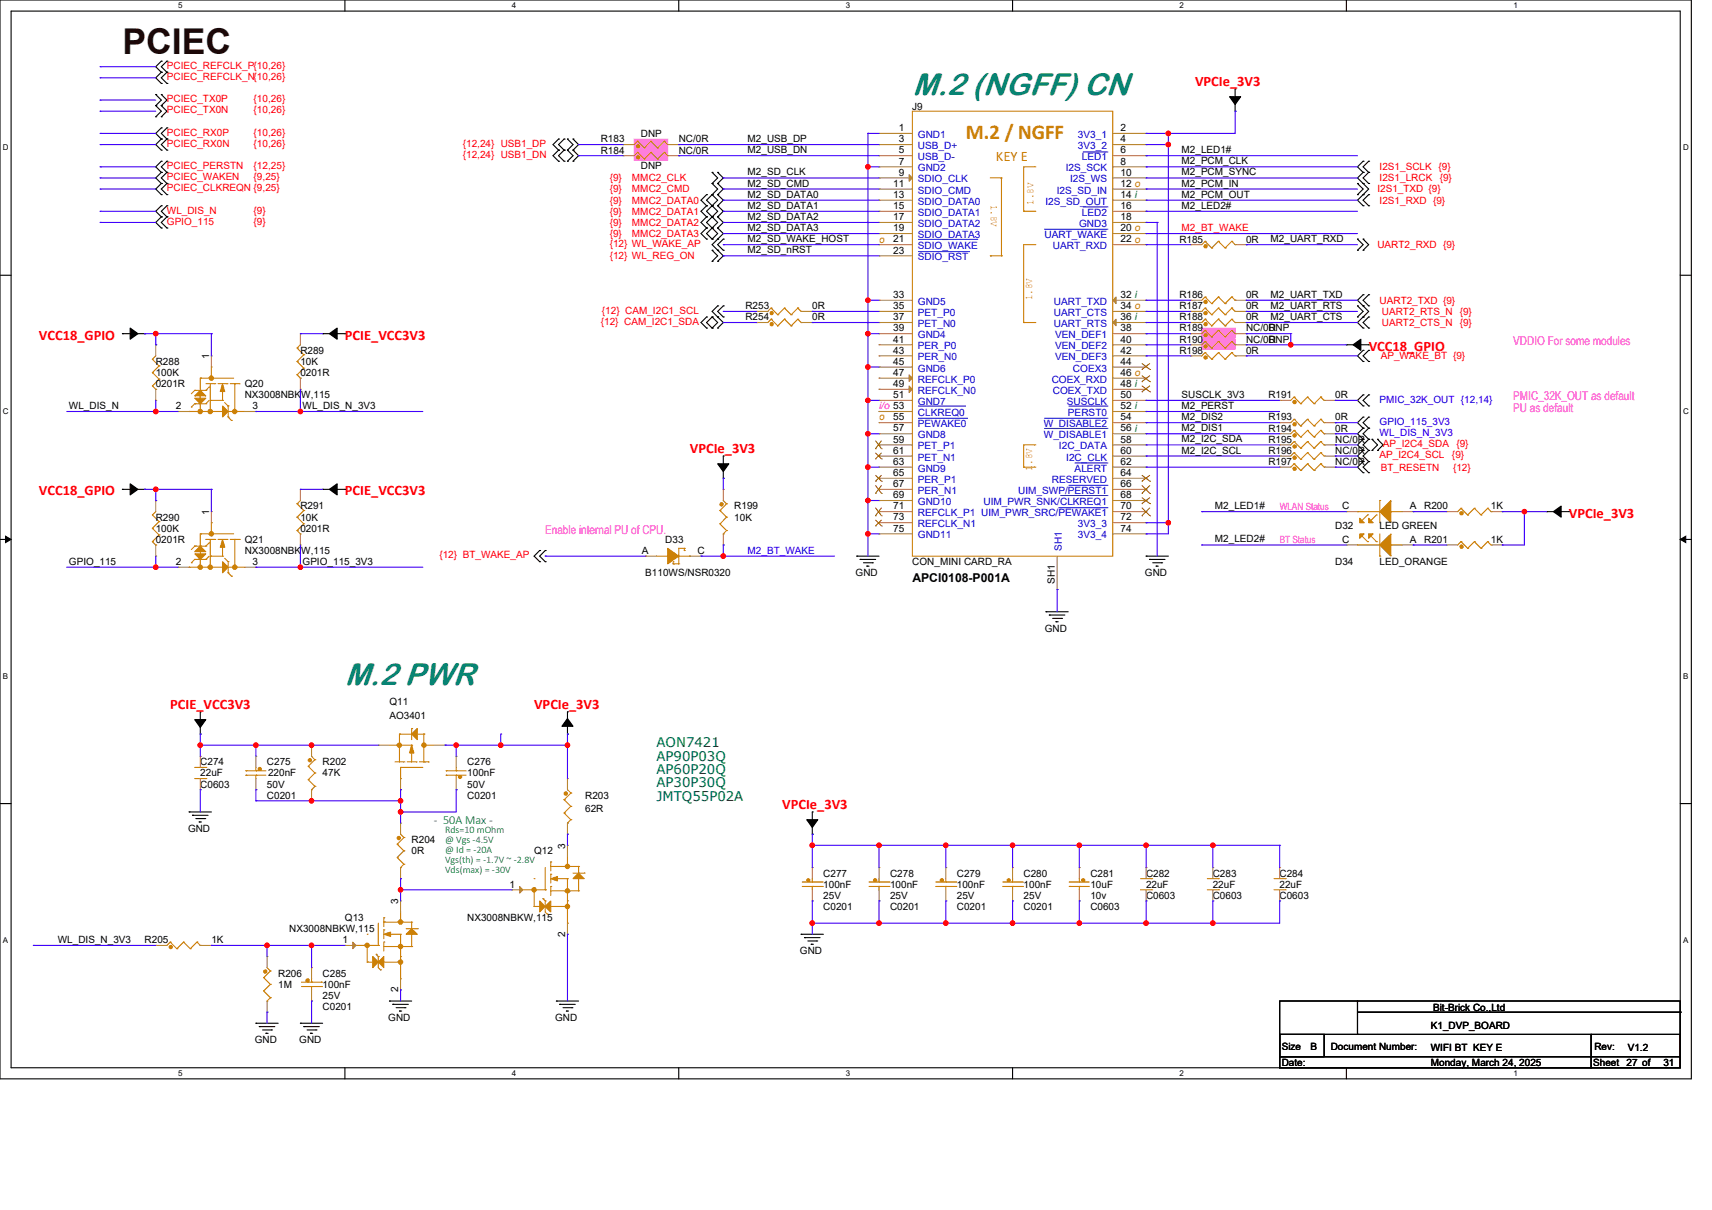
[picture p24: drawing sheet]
<svg xmlns="http://www.w3.org/2000/svg" width="297mm" height="210mm" viewBox="0 0 297 210" stroke-linecap="round" stroke-linejoin="round" font-family="sans-serif">
<defs><g id="words">
<text font-size="6.2" fill="#400000" x="21.2" y="9.4">PCIEC</text>
<g font-size="5.5" fill="#008080">
<text x="158.3" y="16.5">M.2 (NGFF) CN</text>
<text x="59.8" y="118.8">M.2 PWR</text>
</g>
<text font-size="3.7" fill="#cc8006" x="167.6" y="24.1">M.2 / NGFF</text>
<g font-size="2.5" fill="#f00">
<text x="207.3" y="14.9">VPCIe_3V3</text>
<text x="6.8" y="58.9">VCC18_GPIO</text>
<text x="59.8" y="58.9">PCIE_VCC3V3</text>
<text x="237.4" y="60.9">VCC18_GPIO</text>
<text x="119.7" y="78.6">VPCIe_3V3</text>
<text x="6.8" y="86">VCC18_GPIO</text>
<text x="59.8" y="86">PCIE_VCC3V3</text>
<text x="272.2" y="89.8">VPCIe_3V3</text>
<text x="29.5" y="123">PCIE_VCC3V3</text>
<text x="92.7" y="123">VPCIe_3V3</text>
<text x="135.7" y="140.4">VPCIe_3V3</text>
</g>
<text font-size="2.5" fill="#cc8006" x="172.8" y="27.9">KEY E</text>
<g font-size="2.3" fill="#008000">
<text x="113.9" y="129.7">AON7421</text>
<text x="113.9" y="132">AP90P03Q</text>
<text x="113.9" y="134.3">AP60P20Q</text>
<text x="113.9" y="136.6">AP30P30Q</text>
<text x="113.9" y="138.9">JMTQ55P02A</text>
</g>
<g font-size="2.1" fill="#f0f">
<text x="262.5" y="59.8">VDDIO For some modules</text>
<text x="262.5" y="71.4">PU as default</text>
<text x="262.5" y="69.5">PMIC_32K_OUT as default</text>
<text x="94.6" y="92.7">Enable internal PU of CPU.</text>
</g>
<text font-size="2.1" x="158.3" y="101">APCI0108-P001A</text>
<text font-size="2.1" fill="#008000" x="75.3" y="142.9">- 50A Max -</text>
<g font-size="1.7" fill="#f00">
<text x="29" y="12">PCIEC_REFCLK_P{10,26}</text>
<text x="29" y="13.9">PCIEC_REFCLK_N{10,26}</text>
<text x="29" y="17.8">PCIEC_TX0P</text>
<text x="44" y="17.8">{10,26}</text>
<text x="29" y="19.7">PCIEC_TX0N</text>
<text x="29" y="23.6">PCIEC_RX0P</text>
<text x="44" y="19.7">{10,26}</text>
<text x="44" y="23.6">{10,26}</text>
<text x="29" y="29.3">PCIEC_PERSTN</text>
<text x="29" y="25.5">PCIEC_RX0N</text>
<text x="44" y="29.3">{12,25}</text>
<text x="44" y="25.5">{10,26}</text>
<text x="80.3" y="25.5">{12,24} USB1_DP</text>
<text x="80.3" y="27.4">{12,24} USB1_DN</text>
<text x="239.3" y="29.5">I2S1_SCLK {9}</text>
<text x="29" y="31.3">PCIEC_WAKEN</text>
<text x="29" y="33.2">PCIEC_CLKREQN {9,25}</text>
<text x="44" y="31.3">{9,25}</text>
<text x="105.8" y="33.4">{9}</text>
<text x="105.8" y="31.5">{9}</text>
<text x="105.8" y="35.3">{9}</text>
<text x="109.6" y="33.4">MMC2_CMD</text>
<text x="109.6" y="31.5">MMC2_CLK</text>
<text x="109.6" y="35.3">MMC2_DATA0</text>
<text x="239" y="33.4">I2S1_TXD {9}</text>
<text x="239.3" y="31.5">I2S1_LRCK</text>
<text x="239.3" y="35.3">I2S1_RXD {9}</text>
<text x="249.8" y="31.5">{9}</text>
<text x="29" y="37.1">WL_DIS_N</text>
<text x="29" y="39">GPIO_115</text>
<text x="44" y="37.1">{9}</text>
<text x="44" y="39">{9}</text>
<text x="105.8" y="39.2">{9}</text>
<text x="105.8" y="41.1">{9}</text>
<text x="105.8" y="37.3">{9}</text>
<text x="109.6" y="39.2">MMC2_DATA2</text>
<text x="109.6" y="41.1">MMC2_DATA3</text>
<text x="109.6" y="37.3">MMC2_DATA1</text>
<text x="205" y="40.1">M2_BT_WAKE</text>
<text x="105.8" y="42.9">{12} WL_WAKE_AP</text>
<text x="105.8" y="45">{12} WL_REG_ON</text>
<text x="239" y="43.1">UART2_RXD {9}</text>
<text x="239.3" y="52.7">UART2_TXD {9}</text>
<text x="104.2" y="56.4">{12} CAM_I2C1_SDA</text>
<text x="104.4" y="54.4">{12} CAM_I2C1_SCL</text>
<text x="239.7" y="54.6">UART2_RTS_N {9}</text>
<text x="239.7" y="56.6">UART2_CTS_N {9}</text>
<text x="239.5" y="62.4">AP_WAKE_BT {9}</text>
<text x="239.9" y="77.6">AP_I2C4_SDA</text>
<text x="252.7" y="77.6">{9}</text>
<text x="239.3" y="79.5">AP_I2C4_SCL</text>
<text x="239.5" y="81.7">BT_RESETN</text>
<text x="251.9" y="79.5">{9}</text>
<text x="252.1" y="81.7">{12}</text>
<text x="76.2" y="96.9">{12} BT_WAKE_AP</text>
</g>
<g font-size="1.7">
<text x="111.2" y="23.7">DNP</text>
<text x="155.9" y="22.8">1</text>
<text x="158.3" y="19.1">J9</text>
<text x="194.4" y="22.8">2</text>
<text x="104.2" y="26.6">R184</text>
<text x="104.2" y="24.7">R183</text>
<text x="111.2" y="29.3">DNP</text>
<text x="117.7" y="26.6">NC/0R</text>
<text x="117.7" y="24.7">NC/0R</text>
<text x="129.7" y="24.7">M2_USB_DP</text>
<text x="129.7" y="26.6">M2_USB_DN</text>
<text x="155.9" y="24.7">3</text>
<text x="155.9" y="26.6">5</text>
<text x="155.9" y="28.6">7</text>
<text x="194.4" y="28.6">8</text>
<text x="194.4" y="26.6">6</text>
<text x="194.4" y="24.7">4</text>
<text x="205" y="26.6">M2_LED1#</text>
<text x="205" y="28.5">M2_PCM_CLK</text>
<text x="129.7" y="30.4">M2_SD_CLK</text>
<text x="129.7" y="32.4">M2_SD_CMD</text>
<text x="129.7" y="34.3">M2_SD_DATA0</text>
<text x="155" y="34.4">13</text>
<text x="155" y="32.4">11</text>
<text x="155.9" y="30.5">9</text>
<text x="194.4" y="32.4">12 o</text>
<text x="194.4" y="30.5">10</text>
<text x="194.4" y="34.4">14 i</text>
<text x="205" y="30.4">M2_PCM_SYNC</text>
<text x="205" y="32.4">M2_PCM_IN</text>
<text x="205" y="34.3">M2_PCM_OUT</text>
<text x="129.7" y="36.2">M2_SD_DATA1</text>
<text x="129.7" y="38.2">M2_SD_DATA2</text>
<text x="129.7" y="40.1">M2_SD_DATA3</text>
<text x="155" y="38.2">17</text>
<text x="155" y="36.3">15</text>
<text x="155" y="40.1">19</text>
<text x="194.4" y="40.1">20 o</text>
<text x="194.4" y="36.3">16</text>
<text x="194.4" y="38.2">18</text>
<text x="205" y="36.2">M2_LED2#</text>
<text x="129.7" y="42">M2_SD_WAKE_HOST</text>
<text x="129.7" y="44">M2_SD_nRST</text>
<text x="155" y="42.1">21</text>
<text x="155" y="44">23</text>
<text x="194.4" y="42.1">22 o</text>
<text x="204.6" y="42.1">R185</text>
<text x="216.2" y="42.1">0R</text>
<text x="220.4" y="42">M2_UART_RXD</text>
<text x="129.3" y="53.7">R253</text>
<text x="140.9" y="53.7">0R</text>
<text x="155" y="53.7">35</text>
<text x="155" y="51.7">33</text>
<text x="194.4" y="53.7">34 o</text>
<text x="194.4" y="51.7">32 i</text>
<text x="204.6" y="53.7">R187</text>
<text x="204.6" y="51.7">R186</text>
<text x="216.2" y="53.7">0R</text>
<text x="216.2" y="51.7">0R</text>
<text x="220.4" y="51.7">M2_UART_TXD</text>
<text x="220.4" y="53.6">M2_UART_RTS</text>
<text x="129.3" y="55.6">R254</text>
<text x="140.9" y="55.6">0R</text>
<text x="155" y="55.6">37</text>
<text x="155" y="59.4">41</text>
<text x="155" y="57.5">39</text>
<text x="194.4" y="55.6">36 i</text>
<text x="194.4" y="57.5">38</text>
<text x="194.4" y="59.4">40</text>
<text x="204.6" y="55.6">R188</text>
<text x="204.6" y="59.5">R190</text>
<text x="204.6" y="57.5">R189</text>
<text x="216.2" y="55.6">0R</text>
<text x="216.2" y="59.5">NC/0R</text>
<text x="216.2" y="57.5">NC/0R</text>
<text x="220" y="59.5">DNP</text>
<text x="220" y="57.5">DNP</text>
<text x="220.4" y="55.5">M2_UART_CTS</text>
<text x="27" y="63.3">R288</text>
<text x="27" y="65.3">100K</text>
<text x="36.3" y="62.4" transform="rotate(-90 36.3 62.4)">1</text>
<text x="52.1" y="61.4">R289</text>
<text x="52.1" y="63.3">10K</text>
<text x="52.1" y="65.3">0201R</text>
<text x="155" y="65.2">47</text>
<text x="155" y="61.4">43</text>
<text x="155" y="63.3">45</text>
<text x="194.4" y="61.4">42</text>
<text x="194.4" y="65.2">46 o</text>
<text x="194.4" y="63.3">44</text>
<text x="204.6" y="61.4">R198</text>
<text x="216.2" y="61.4">0R</text>
<text x="12" y="71">WL_DIS_N</text>
<text x="27" y="67.2">0201R</text>
<text x="30.5" y="71">2</text>
<text x="42.5" y="67.2">Q20</text>
<text x="42.5" y="69.1">NX3008NBKW,115</text>
<text x="43.8" y="71">3</text>
<text x="52.5" y="71">WL_DIS_N_3V3</text>
<text x="155" y="67.2">49</text>
<text x="155" y="69.1">51</text>
<text x="194.4" y="71">52 i</text>
<text x="194.4" y="67.2">48 i</text>
<text x="194.4" y="69.1">50</text>
<text x="205" y="69.1">SUSCLK_3V3</text>
<text x="205" y="71">M2_PERST</text>
<text x="220" y="69.1">R191</text>
<text x="231.6" y="69.1">0R</text>
<text x="155" y="73">55</text>
<text x="155" y="76.8">59</text>
<text x="155" y="74.9">57</text>
<text x="194.4" y="76.8">58</text>
<text x="194.4" y="73">54</text>
<text x="194.4" y="74.9">56 i</text>
<text x="205" y="72.9">M2_DIS2</text>
<text x="205" y="74.8">M2_DIS1</text>
<text x="205" y="76.8">M2_I2C_SDA</text>
<text x="220" y="73">R193</text>
<text x="220" y="76.8">R195</text>
<text x="220" y="74.9">R194</text>
<text x="231.6" y="73">0R</text>
<text x="231.6" y="76.8">NC/0R</text>
<text x="231.6" y="74.9">0R</text>
<text x="155" y="78.8">61</text>
<text x="155" y="82.6">65</text>
<text x="155" y="80.7">63</text>
<text x="194.4" y="78.8">60</text>
<text x="194.4" y="80.7">62</text>
<text x="194.4" y="82.6">64</text>
<text x="205" y="78.7">M2_I2C_SCL</text>
<text x="220" y="80.7">R197</text>
<text x="220" y="78.8">R196</text>
<text x="231.6" y="80.7">NC/0R</text>
<text x="231.6" y="78.8">NC/0R</text>
<text x="36.3" y="89.4" transform="rotate(-90 36.3 89.4)">1</text>
<text x="52.1" y="88.4">R291</text>
<text x="127.4" y="88.4">R199</text>
<text x="155" y="86.5">69</text>
<text x="155" y="88.4">71</text>
<text x="155" y="84.5">67</text>
<text x="194.4" y="84.5">66</text>
<text x="194.4" y="86.5">68</text>
<text x="194.4" y="88.4">70</text>
<text x="210.8" y="88.4">M2_LED1#</text>
<text x="232.9" y="88.4">C</text>
<text x="244.6" y="88.4">A</text>
<text x="247.1" y="88.4">R200</text>
<text x="258.6" y="88.4">1K</text>
<text x="27" y="90.4">R290</text>
<text x="27" y="92.3">100K</text>
<text x="27" y="94.2">0201R</text>
<text x="42.5" y="94.2">Q21</text>
<text x="52.1" y="90.4">10K</text>
<text x="52.1" y="92.3">0201R</text>
<text x="115.4" y="94.2">D33</text>
<text x="127.4" y="90.4">10K</text>
<text x="155" y="92.3">75</text>
<text x="155" y="90.3">73</text>
<text x="194.4" y="90.3">72</text>
<text x="194.4" y="92.3">74</text>
<text x="210.8" y="94.1">M2_LED2#</text>
<text x="231.6" y="91.9">D32</text>
<text x="232.9" y="94.2">C</text>
<text x="239.3" y="91.9">LED GREEN</text>
<text x="244.6" y="94.2">A</text>
<text x="247.1" y="94.2">R201</text>
<text x="258.6" y="94.2">1K</text>
<text x="12" y="98">GPIO_115</text>
<text x="30.5" y="98.1">2</text>
<text x="42.5" y="96.1">NX3008NBKW,115</text>
<text x="43.8" y="98.1">3</text>
<text x="52.5" y="98">GPIO_115_3V3</text>
<text x="111.4" y="96.1">A</text>
<text x="112" y="100">B110WS/NSR0320</text>
<text x="121" y="96.1">C</text>
<text x="148.4" y="100">GND</text>
<text x="158.3" y="98.1">CON_MINI CARD_RA</text>
<text x="183" y="101.3" transform="rotate(-90 183 101.3)">SH1</text>
<text x="198.6" y="100">GND</text>
<text x="231.6" y="98.1">D34</text>
<text x="239.3" y="98.1">LED_ORANGE</text>
<text x="181.2" y="109.7">GND</text>
<text x="67.6" y="122.4">Q11</text>
<text x="67.6" y="124.7">AO3401</text>
<text x="34.7" y="132.8">C274</text>
<text x="34.7" y="134.7">22uF</text>
<text x="34.7" y="136.7">C0603</text>
<text x="46.3" y="132.8">C275</text>
<text x="46.3" y="136.7">50V</text>
<text x="46.5" y="134.7">220nF</text>
<text x="56" y="132.8">R202</text>
<text x="56" y="134.7">47K</text>
<text x="81.1" y="132.8">C276</text>
<text x="81.1" y="134.7">100nF</text>
<text x="81.1" y="136.7">50V</text>
<text x="46.3" y="138.6">C0201</text>
<text x="81.1" y="138.6">C0201</text>
<text x="101.5" y="138.6">R203</text>
<text x="101.5" y="140.9">62R</text>
<text x="32.6" y="144.4">GND</text>
<text x="71.4" y="146.3">R204</text>
<text x="71.4" y="148.3">0R</text>
<text x="92.6" y="148.3">Q12</text>
<text x="98.1" y="147.3" transform="rotate(-90 98.1 147.3)">3</text>
<text x="88.4" y="154">1</text>
<text x="142.8" y="152.1">C277</text>
<text x="142.8" y="154.1">100nF</text>
<text x="142.8" y="156">25V</text>
<text x="154.4" y="152.1">C278</text>
<text x="154.4" y="154.1">100nF</text>
<text x="154.4" y="156">25V</text>
<text x="166" y="152.1">C279</text>
<text x="166" y="154.1">100nF</text>
<text x="166" y="156">25V</text>
<text x="177.6" y="152.1">C280</text>
<text x="177.6" y="154.1">100nF</text>
<text x="177.6" y="156">25V</text>
<text x="189.2" y="152.1">C281</text>
<text x="189.2" y="154.1">10uF</text>
<text x="189.2" y="156">10v</text>
<text x="198.8" y="152.1">C282</text>
<text x="198.8" y="154.1">22uF</text>
<text x="198.8" y="156">C0603</text>
<text x="210.4" y="152.1">C283</text>
<text x="210.4" y="154.1">22uF</text>
<text x="210.4" y="156">C0603</text>
<text x="222" y="152.1">C284</text>
<text x="222" y="154.1">22uF</text>
<text x="222" y="156">C0603</text>
<text x="50.2" y="161.8">NX3008NBKW,115</text>
<text x="59.8" y="159.8">Q13</text>
<text x="69.1" y="156.9" transform="rotate(-90 69.1 156.9)">3</text>
<text x="81.1" y="159.8">NX3008NBKW,115</text>
<text x="142.8" y="157.9">C0201</text>
<text x="154.4" y="157.9">C0201</text>
<text x="166" y="157.9">C0201</text>
<text x="177.6" y="157.9">C0201</text>
<text x="189.2" y="157.9">C0603</text>
<text x="10" y="163.7">WL_DIS_N_3V3</text>
<text x="25.1" y="163.7">R205</text>
<text x="36.7" y="163.7">1K</text>
<text x="59.4" y="163.7">1</text>
<text x="98.1" y="162.6" transform="rotate(-90 98.1 162.6)">2</text>
<text x="138.8" y="165.6">GND</text>
<text x="48.3" y="169.5">R206</text>
<text x="48.3" y="171.4">1M</text>
<text x="56" y="169.5">C285</text>
<text x="56" y="171.4">100nF</text>
<text x="56" y="173.4">25V</text>
<text x="69.1" y="172.2" transform="rotate(-90 69.1 172.2)">2</text>
<text x="56" y="175.3">C0201</text>
<text x="67.4" y="177.2">GND</text>
<text x="96.3" y="177.2">GND</text>
<text x="248.2" y="178.6">K1_DVP_BOARD</text>
<text x="248.6" y="175.5">Bit-Brick Co.,Ltd</text>
<text x="44.2" y="181.1">GND</text>
<text x="51.9" y="181.1">GND</text>
<text x="222.4" y="182.2">Size</text>
<text x="222.4" y="184.9">Date:</text>
<text x="227.4" y="182.2">B</text>
<text x="230.9" y="182.2">Document Number:</text>
<text x="248.2" y="184.9">Monday, March 24, 2025</text>
<text x="248.2" y="182.4">WIFI BT KEY E</text>
<text x="276.4" y="184.9">Sheet</text>
<text x="276.6" y="182.2">Rev:</text>
<text x="282.2" y="184.9">27 of</text>
<text x="282.4" y="182.4">V1.2</text>
<text x="288.6" y="184.9">31</text>
</g>
<g font-size="1.7" fill="#00c">
<text x="159.2" y="23.9">GND1</text>
<text x="187" y="23.9">3V3_1</text>
<text x="159.2" y="25.9">USB_D+</text>
<text x="159.2" y="27.8">USB_D-</text>
<text x="159.2" y="29.7">GND2</text>
<text x="184.9" y="29.7">I2S_SCK</text>
<text x="187" y="25.9">3V3_2</text>
<text x="187.7" y="27.8">LED1</text>
<text x="159.2" y="35.5">SDIO_DATA0</text>
<text x="159.2" y="33.6">SDIO_CMD</text>
<text x="159.2" y="31.7">SDIO_CLK</text>
<text x="181.4" y="35.5">I2S_SD_OUT</text>
<text x="183.3" y="33.6">I2S_SD_IN</text>
<text x="185.6" y="31.7">I2S_WS</text>
<text x="159.2" y="39.4">SDIO_DATA2</text>
<text x="159.2" y="37.5">SDIO_DATA1</text>
<text x="159.2" y="41.3">SDIO_DATA3</text>
<text x="181.2" y="41.3">UART_WAKE</text>
<text x="187.2" y="39.4">GND3</text>
<text x="187.7" y="37.5">LED2</text>
<text x="159.2" y="43.2">SDIO_WAKE</text>
<text x="159.2" y="45.2">SDIO_RST</text>
<text x="182.7" y="43.2">UART_RXD</text>
<text x="159.2" y="52.9">GND5</text>
<text x="182.8" y="52.9">UART_TXD</text>
<text x="159.2" y="54.8">PET_P0</text>
<text x="159.2" y="56.8">PET_N0</text>
<text x="159.2" y="58.7">GND4</text>
<text x="182.8" y="56.8">UART_RTS</text>
<text x="182.8" y="54.8">UART_CTS</text>
<text x="183" y="58.7">VEN_DEF1</text>
<text x="159.2" y="60.6">PER_P0</text>
<text x="159.2" y="62.5">PER_N0</text>
<text x="159.2" y="64.5">GND6</text>
<text x="183" y="62.5">VEN_DEF3</text>
<text x="183" y="60.6">VEN_DEF2</text>
<text x="186.1" y="64.5">COEX3</text>
<text x="159.2" y="66.4">REFCLK_P0</text>
<text x="159.2" y="68.3">REFCLK_N0</text>
<text x="159.2" y="70.3">GND7</text>
<text x="182.5" y="66.4">COEX_RXD</text>
<text x="182.6" y="68.3">COEX_TXD</text>
<text x="185.1" y="70.3">SUSCLK</text>
<text x="159.2" y="72.2">CLKREQ0</text>
<text x="159.2" y="74.1">PEWAKE0</text>
<text x="159.2" y="78">PET_P1</text>
<text x="159.2" y="76.1">GND8</text>
<text x="181.1" y="74.1">W_DISABLE2</text>
<text x="181.1" y="76.1">W_DISABLE1</text>
<text x="183.7" y="78">I2C_DATA</text>
<text x="185.3" y="72.2">PERST0</text>
<text x="159.2" y="79.9">PET_N1</text>
<text x="159.2" y="83.8">PER_P1</text>
<text x="159.2" y="81.9">GND9</text>
<text x="182.5" y="83.8">RESERVED</text>
<text x="185" y="79.9">I2C_CLK</text>
<text x="186.4" y="81.9">ALERT</text>
<text x="159.2" y="87.7">GND10</text>
<text x="159.2" y="89.6">REFCLK_P1 UIM_PWR_SRC/PEWAKE1</text>
<text x="159.2" y="85.7">PER_N1</text>
<text x="170.6" y="87.7">UIM_PWR_SNK/CLKREQ1</text>
<text x="176.6" y="85.7">UIM_SWP/PERST1</text>
<text x="159.2" y="93.4">GND11</text>
<text x="159.2" y="91.5">REFCLK_N1</text>
<text x="184.2" y="95.6" transform="rotate(-90 184.2 95.6)">SH1</text>
<text x="187" y="91.5">3V3_3</text>
<text x="187" y="93.4">3V3_4</text>
</g>
<g font-size="1.7" fill="#cc8006">
<text x="171.9" y="35.5" transform="rotate(90 171.9 35.5)">1.8V</text>
<text x="179.3" y="35.5" transform="rotate(-90 179.3 35.5)">1.8V</text>
<text x="179.1" y="52.1" transform="rotate(-90 179.1 52.1)">1.8V</text>
<text x="179.1" y="81.7" transform="rotate(-90 179.1 81.7)">1.8V</text>
</g>
<g font-size="1.7" fill="#ff8000">
<text x="152.5" y="42.1">o</text>
<text x="152.5" y="73">o</text>
</g>
<g font-size="1.7" fill="#f0f">
<text x="152.5" y="71">i/o 53</text>
<text x="222" y="88.5">WLAN Status</text>
<text x="222" y="94.3">BT Status</text>
</g>
<g font-size="1.7" fill="#00f">
<text x="239.3" y="69.9">PMIC_32K_OUT {12,14}</text>
<text x="239.3" y="73.7">GPIO_115_3V3</text>
<text x="239.3" y="75.7">WL_DIS_N_3V3</text>
<text x="129.7" y="96.1">M2_BT_WAKE</text>
</g>
<g font-size="1.7" fill="#008000">
<text x="77.2" y="144.5">Rds=10 mOhm</text>
<text x="77.2" y="146.2">@ Vgs -4.5V</text>
<text x="77.2" y="148">@ Id = -20A</text>
<text x="77.2" y="149.7">Vgs(th) = -1.7V ~ -2.8V</text>
<text x="77.2" y="151.4">Vds(max) = -30V</text>
</g>
<g font-size="1.4">
<text x="30.9" y="1.4">5</text>
<text x="88.8" y="1.4">4</text>
<text x="146.7" y="1.4">3</text>
<text x="204.6" y="1.4">2</text>
<text x="262.6" y="1.4">1</text>
<text x=".5" y="26.1">D</text>
<text x="292" y="26.1">D</text>
<text x=".5" y="71.9">C</text>
<text x="292" y="71.9">C</text>
<text x=".5" y="117.8">B</text>
<text x="292" y="117.8">B</text>
<text x=".5" y="163.6">A</text>
<text x="292" y="163.6">A</text>
<text x="30.9" y="186.7">5</text>
<text x="88.8" y="186.7">4</text>
<text x="146.7" y="186.7">3</text>
<text x="204.6" y="186.7">2</text>
<text x="262.6" y="186.7">1</text>
</g>
</g></defs>
<path d="M0 0h293.4v187.2h-293.4zM1.9 1.9h289.6v183.4h-289.6z" fill="none" stroke="#000" stroke-width=".19"/>
<g fill="#fff">
<path d="M30.9 .2h.7v1.5h-.7z"/>
<path d="M30.9 185.5h.7v1.5h-.7z"/>
</g>
<path d="M59.8 0v1.9M59.8 185.3v1.9" fill="none" stroke="#000" stroke-width=".19"/>
<g fill="#fff">
<path d="M88.8 .2h.8v1.5h-.8z"/>
<path d="M88.8 185.5h.8v1.5h-.8z"/>
</g>
<path d="M117.8 0v1.9M117.8 185.3v1.9" fill="none" stroke="#000" stroke-width=".19"/>
<g fill="#fff">
<path d="M146.7 .2h.8v1.5h-.8z"/>
<path d="M146.7 185.5h.8v1.5h-.8z"/>
</g>
<path d="M175.7 0v1.9M175.7 185.3v1.9" fill="none" stroke="#000" stroke-width=".19"/>
<g fill="#fff">
<path d="M204.6 .2h.8v1.5h-.8z"/>
<path d="M204.6 185.5h.8v1.5h-.8z"/>
</g>
<path d="M233.6 0v1.9M233.6 185.3v1.9" fill="none" stroke="#000" stroke-width=".19"/>
<g fill="#fff">
<path d="M262.5 .2h.8v1.5h-.8z"/>
<path d="M262.5 185.5h.8v1.5h-.8z"/>
<path d="M.5 24.8h1v1.6h-1z"/>
<path d="M292 24.8h1v1.6h-1z"/>
<path d="M.5 70.7h1v1.5h-1z"/>
<path d="M292 70.7h1v1.5h-1z"/>
</g>
<path d="M0 47.8h1.9M291.5 47.8h1.9" fill="none" stroke="#000" stroke-width=".19"/>
<g fill="#fff">
<path d="M.5 116.5h.9v1.6h-.9z"/>
<path d="M292 116.5h.9v1.6h-.9z"/>
</g>
<path d="M0 93.6h1.9M291.5 93.6h1.9" fill="none" stroke="#000" stroke-width=".19"/>
<path d="M1 93.1l.9 .5-.9 .6zM291.5 93.6l.9-.5v1.1z" fill="#000" stroke="#000" stroke-width=".17"/>
<g fill="#fff">
<path d="M.5 162.4h.9v1.5h-.9z"/>
<path d="M292 162.4h.9v1.5h-.9z"/>
</g>
<g fill="none" stroke="#000" stroke-width=".19">
<path d="M27 18.3h.1M27 16.4h.1M27 16.4l1 1-1 .9M27 18.3l1 1-1 1M28 10.6h.1M28 12.5h.1M28 14.5h.1M28 18.3h.1M28 16.4h.1M28 10.6l-1 1 1 .9M28 12.5l-1 1 1 1M28 16.4l1 1-1 .9"/>
<path d="M28 18.3l1 1-1 1M29 12.5h.1M29 10.6h.1M29 14.5h.1M29 10.6l-1 1 1 .9M29 12.5l-1 1 1 1M214.3 19.3h.1M214.3 15.4h.1M214.3 15.4v2.2M214.3 17.9v1.4M27 20.3h.1M28 28h.1"/>
<path d="M28 29.9h.1M28 31.8h.1M28 33.8h.1M28 20.3h.1M28 22.2h.1M28 24.1h.1M28 26.1h.1M28 35.7h.1M28 37.6h.1M28 39.6h.1M28 28l-1 1 1 .9M28 29.9l-1 1 1 .9"/>
<path d="M28 31.8l-1 1 1 1M28 22.2l-1 1 1 .9M28 24.1l-1 1 1 1M28 35.7l-1 1 1 .9M28 37.6l-1 1 1 1M29 29.9h.1M29 28h.1M29 31.8h.1M29 33.8h.1M29 24.1h.1M29 22.2h.1M29 26.1h.1"/>
<path d="M29 37.6h.1M29 35.7h.1M29 39.6h.1M29 28l-1 1 1 .9M29 29.9l-1 1 1 .9M29 31.8l-1 1 1 1M29 22.2l-1 1 1 .9M29 24.1l-1 1 1 1M29 35.7l-1 1 1 .9M29 37.6l-1 1 1 1M96.9 24.1h.1M96.9 26.1h.1"/>
<path d="M96.9 28h.1M96.9 24.1l-1 1 1 1M96.9 26.1l-1 .9 1 1M97.9 26.1h.1M97.9 24.1h.1M97.9 28h.1M97.9 24.1l-1 1 1 1M97.9 26.1l-1 .9 1 1M98.4 26.1h.1M98.4 24.1h.1M98.4 28h.1M98.4 24.1l1 1-1 1"/>
<path d="M98.4 26.1l1 .9-1 1M99.4 24.1h.1M99.4 26.1h.1M99.4 28h.1M99.4 24.1l1 1-1 1M99.4 26.1l1 .9-1 1M122.6 37.6h.1M122.6 39.6h.1M122.6 33.8h.1M122.6 35.7h.1M122.6 37.6l-1 1 1 1M122.6 33.8l-1 .9 1 1"/>
<path d="M122.6 39.6l-1 .9 1 1M122.6 35.7l-1 1 1 .9M123.5 37.6h.1M123.5 39.6h.1M123.5 33.8h.1M123.5 31.8h.1M123.5 29.9h.1M123.5 35.7h.1M123.5 37.6l-.9 1 1.9 1.9-1 1M123.5 37.6l1 1-1.9 1.9 .9 1M123.5 31.8l1 1-1 1M123.5 29.9l1 1-1 .9"/>
<path d="M123.5 33.8l-.9 .9 1.9 2-1 .9M123.5 33.8l1 .9-1.9 2 .9 .9M124.5 37.6h.1M124.5 39.6h.1M124.5 31.8h.1M124.5 33.8h.1M124.5 29.9h.1M124.5 35.7h.1M124.5 37.6l1 1-1 1M124.5 39.6l1 .9-1 1M124.5 31.8l1 1-1 1M124.5 29.9l1 1-1 .9"/>
<path d="M124.5 33.8l1 .9-1 1M124.5 35.7l1 1-1 .9M235.5 31.8h.1M235.5 33.8h.1M235.5 31.8l1 1-1 1M236.5 28h.1M236.5 29.9h.1M236.5 31.8h.1M236.5 33.8h.1M236.5 35.7h.1M236.5 28l-1 1 1 .9M236.5 29.9l-1 1 1 .9"/>
<path d="M236.5 31.8l.9 1-.9 1M236.5 33.8l-1 .9 1 1M237.4 29.9h.1M237.4 28h.1M237.4 31.8h.1M237.4 35.7h.1M237.4 33.8h.1M237.4 28l-.9 1 .9 .9M237.4 29.9l-.9 1 .9 .9M237.4 33.8l-.9 .9 .9 1M21.2 57.9h.1M21.2 57.9h2.2"/>
<path d="M23.7 57.9h1.4M25.1 57.9h.1M56 57.9h.1M56 57.9h1.3M57.7 57.9h2.1M59.8 57.9h.1M122.6 41.5h.1M122.6 56.9h.1M122.6 55h.1M122.6 55l-1 1 1 .9M123.5 41.5h.1M123.5 45.4h.1"/>
<path d="M123.5 43.4h.1M123.5 56.9h.1M123.5 55h.1M123.5 43.4l1 1-1 1M123.5 55l-.9 1 .9 .9M123.5 55l1 1-1 .9M124.5 41.5h.1M124.5 43.4h.1M124.5 45.4h.1M124.5 55h.1M124.5 53.1h.1M124.5 56.9h.1"/>
<path d="M124.5 41.5l-1 1 1 .9M124.5 43.4l1 1-1 1M124.5 53.1l-1 .9 1 1M124.5 55l1 1-1 .9M125.5 41.5h.1M125.5 43.4h.1M125.5 55h.1M125.5 53.1h.1M125.5 41.5l-1 1 1 .9M125.5 53.1l-1 .9 1 1M233.6 59.8h.1M233.6 59.8h1.3"/>
<path d="M235.3 59.8h2.1M235.5 41.5h.1M235.5 43.4h.1M235.5 53.1h.1M235.5 55h.1M235.5 41.5l1 1-1 .9M235.5 53.1l1 .9-1 1M236.5 41.5h.1M236.5 43.4h.1M236.5 51.1h.1M236.5 53.1h.1M236.5 55h.1"/>
<path d="M236.5 56.9h.1M236.5 41.5l.9 1-.9 .9M236.5 51.1l-1 1 1.9 1.9-.9 1M236.5 55l-1 1 1 .9M237.4 59.8h.1M237.4 53.1h.1M237.4 51.1h.1M237.4 56.9h.1M237.4 55h.1M237.4 51.1l-.9 1 .9 1M237.4 55l-.9 1 .9 .9M125.5 79.1h.1"/>
<path d="M125.5 79.1v2.2M236.5 68.5h.1M236.5 70.5h.1M236.5 72.4h.1M236.5 74.3h.1M236.5 76.2h.1M236.5 78.2h.1M236.5 60.8h.1M236.5 62.7h.1M236.5 68.5l-1 1 1 1M236.5 72.4l-1 1 1 .9M236.5 74.3l-1 1 1 .9"/>
<path d="M236.5 76.2l-1 1 1 1M236.5 78.2l-1 .9 1 1M236.5 60.8l-1 1 1 .9M237.4 70.5h.1M237.4 68.5h.1M237.4 74.3h.1M237.4 72.4h.1M237.4 76.2h.1M237.4 78.2h.1M237.4 62.7h.1M237.4 60.8h.1M237.4 68.5l-.9 1 .9 1"/>
<path d="M237.4 72.4l-.9 1 .9 .9M237.4 74.3l-.9 1 .9 .9M237.4 76.2l-.9 1 .9 1M237.4 78.2l-.9 .9 .9 1M237.4 60.8l-.9 1 .9 .9M238 76.2h.1M238 78.2h.1M238 76.2l1 1-1 1M239 78.2h.1M239 76.2h.1M239 76.2l.9 1-.9 1M21.2 84.9h.1"/>
<path d="M21.2 84.9h2.2M23.7 84.9h1.4M25.1 84.9h.1M56 84.9h.1M56 84.9h1.3M57.7 84.9h2.1M59.8 84.9h.1M93.6 95.5h.1M93.6 97.5h.1M93.6 95.5l-.9 1 .9 1M94.6 95.5h.1M94.6 97.5h.1"/>
<path d="M94.6 95.5l-1 1 1 1M125.5 83h.1M125.5 81.7v1.3M148.6 96.5h.1M148.6 96.5h3.9M149.2 97.1h.1M149.2 97.1h2.7M149.8 97.7h1.5M150.4 98.3h.1M150.4 98.3h.4M151.3 97.7h.1M198.8 96.5h.1"/>
<path d="M198.8 96.5h3.9M199.4 97.1h.1M199.4 97.1h2.7M200 97.7h1.5M200.6 98.3h.1M200.6 98.3h.3M201.5 97.7h.1M236.5 80.1h.1M236.5 82h.1M236.5 80.1l-1 1 1 .9M237.4 80.1h.1M237.4 82h.1"/>
<path d="M237.4 80.1l-.9 1 .9 .9M268.3 88.8h.1M268.3 88.8h1.4M270.1 88.8h2.1M272.2 88.8h.1M181.5 106.2h.1M181.5 106.2h3.8M182 106.7h.1M182 106.7h2.7M182.6 107.3h1.6M183.2 107.9h.1M183.2 107.9h.4"/>
<path d="M184.2 107.3h.1M0 139.5h1.9M34.7 127.4h.1M34.7 123.5h.1M34.7 123.5v2.2M34.7 126v1.4M98.4 127.4h.1M98.4 123.5h.1M98.4 123.5v2.2M98.4 126v1.4M291.5 139.5h1.9M32.8 140.9h.1"/>
<path d="M32.8 140.9h3.9M33.4 141.5h.1M33.4 141.5h2.7M34 142.1h1.5M34.6 142.7h.1M34.6 142.7h.3M35.5 142.1h.1M140.9 144.8h.1M140.9 140.9h.1M140.9 140.9v2.1M140.9 143.4v1.4M44.4 177.6h.1"/>
<path d="M44.4 177.6h3.9M45 178.2h.1M45 178.2h2.7M45.6 178.8h1.5M46.1 179.3h.1M46.1 179.3h.4M47.1 178.8h.1M52.1 177.6h.1M52.1 177.6h3.9M52.7 178.2h.1M52.7 178.2h2.7M53.3 178.8h1.5"/>
<path d="M53.9 179.3h.1M53.9 179.3h.3M54.8 178.8h.1M67.6 173.7h.1M67.6 173.7h3.8M68.1 174.3h.1M68.1 174.3h2.7M68.7 174.9h1.6M69.3 175.5h.1M69.3 175.5h.4M70.3 174.9h.1M96.5 173.7h.1"/>
<path d="M96.5 173.7h3.9M97.1 174.3h.1M97.1 174.3h2.7M97.7 174.9h1.5M98.3 175.5h.1M98.3 175.5h.3M99.2 174.9h.1M139 162.1h.1M139 162.1h3.8M139.6 162.7h.1M139.6 162.7h2.7M140.1 163.3h1.6"/>
<path d="M140.7 163.9h.1M140.7 163.9h.4M141.7 163.3h.1M222 179.5h7.7v3.9h-7.7zM222 179.5h54v3.9h-54zM222 173.7h69.5v11.6h-69.5zM235.5 179.5h.1M235.5 175.7h56M235.5 173.7v5.8M276 179.5h15.5v3.9h-15.5zM291.5 175.7h.1M222 183.4h54v1.9h-54z"/>
<path d="M276 183.4h15.5v1.9h-15.5z"/>
</g>
<g fill="#ff80ff" stroke="#ff80ff" stroke-width=".19">
<path d="M110 26.1h5.8v1.7h-5.8z" fill-rule="evenodd"/>
<path d="M208.5 56.9h5.8v1.8h-5.8z" fill-rule="evenodd"/>
<path d="M208.5 58.9h5.8v1.7h-5.8z" fill-rule="evenodd"/>
<path d="M110 24.1h5.8v1.8h-5.8z" fill-rule="evenodd"/>
</g>
<g fill="#000" stroke="#000" stroke-width=".19">
<path d="M213.3 16.8h1.9l-.9 1.3z" fill-rule="evenodd"/>
<path d="M22.6 56.9l1.3 1-1.3 1z" fill-rule="evenodd"/>
<path d="M57.1 57.9l1.4-1v2z" fill-rule="evenodd"/>
<path d="M234.7 59.8l1.4-.9v1.9z" fill-rule="evenodd"/>
<path d="M22.6 84l1.3 .9-1.3 1z" fill-rule="evenodd"/>
<path d="M57.1 84.9l1.4-.9v1.9z" fill-rule="evenodd"/>
<path d="M124.5 80.5h1.9l-.9 1.3z" fill-rule="evenodd"/>
<path d="M269.5 88.8l1.3-1v2z" fill-rule="evenodd"/>
<path d="M33.8 124.9h1.9l-1 1.3z" fill-rule="evenodd"/>
<path d="M98.4 124.7l1 1.3h-1.9z" fill-rule="evenodd"/>
<path d="M140 142.3h1.9l-1 1.3z" fill-rule="evenodd"/>
</g>
<g fill="none" stroke="#cc8006" stroke-width=".19">
<path d="M158.3 19.3h34.7v77.2h-34.7zM110.6 26.4h.1M110.6 24.5h.1M110.6 26.4l-.6 .6M110.6 26.4l1.2 1.2M110.6 24.5l-.6 .6M110.6 24.5l1.2 1.2M111.8 27.6h.1M111.8 25.7h.1M112.9 26.4h.1M112.9 24.5h.1M112.9 26.4l-1.1 1.2"/>
<path d="M112.9 26.4l1.2 1.2M112.9 24.5l-1.1 1.2M112.9 24.5l1.2 1.2M114.1 27.6h.1M114.1 25.7h.1M115.2 26.4h.1M115.2 24.5h.1M115.2 26.4l-1.1 1.2M115.2 26.4l.6 .6M115.2 24.5l-1.1 1.2M115.2 24.5l.6 .6M115.8 27h.1"/>
<path d="M115.8 25.1h.1M171.8 30.9h1.9M173.7 30.9h.1M173.7 30.9v13.5M177.6 36.7h.1M177.6 36.7h1.9M179.5 29h.1M179.5 36.7h.1M179.5 29h-1.9v7.7M52.1 59.8l-.6 .6M133.8 55.4h.1M133.8 53.5h.1"/>
<path d="M133.8 55.4l-.6 .6M133.8 55.4l1.1 1.2M133.8 53.5l-.6 .5M133.8 53.5l1.1 1.1M134.9 56.6h.1M134.9 54.6h.1M136.1 55.4h.1M136.1 53.5h.1M136.1 55.4l-1.2 1.2M136.1 55.4l1.1 1.2M136.1 53.5l-1.2 1.1M136.1 53.5l1.1 1.1"/>
<path d="M137.2 56.6h.1M137.2 54.6h.1M138.4 55.4h.1M138.4 53.5h.1M138.4 55.4l-1.2 1.2M138.4 55.4l.6 .6M138.4 53.5l-1.2 1.1M138.4 53.5l.6 .5M139 56h.1M139 54h.1M171.8 44.4h.1M171.8 44.4h1.9"/>
<path d="M173.7 44.4h.1M177.6 56h.1M177.6 56h1.9M179.5 42.5h.1M179.5 56h.1M179.5 42.5h-1.9v13.5M209.1 53.5h.1M209.1 55.4h.1M209.1 59.3h.1M209.1 51.5h.1M209.1 41.9h.1M209.1 57.3h.1"/>
<path d="M209.1 53.5l-.6 .5M209.1 53.5l1.1 1.1M209.1 55.4l-.6 .6M209.1 55.4l1.1 1.2M209.1 59.3l-.6 .5M209.1 59.3l1.1 1.1M209.1 51.5l-.6 .6M209.1 51.5l1.1 1.2M209.1 41.9l-.6 .6M209.1 41.9l1.1 1.1M209.1 57.3l-.6 .6M209.1 57.3l1.1 1.2"/>
<path d="M210.2 54.6h.1M210.2 56.6h.1M210.2 52.7h.1M210.2 43h.1M210.2 58.5h.1M211.4 53.5h.1M211.4 55.4h.1M211.4 59.3h.1M211.4 51.5h.1M211.4 41.9h.1M211.4 57.3h.1M211.4 53.5l-1.2 1.1"/>
<path d="M211.4 53.5l1.1 1.1M211.4 55.4l-1.2 1.2M211.4 55.4l1.1 1.2M211.4 59.3l-1.2 1.1M211.4 59.3l1.1 1.1M211.4 51.5l-1.2 1.2M211.4 51.5l1.1 1.2M211.4 41.9l-1.2 1.1M211.4 41.9l1.1 1.1M211.4 57.3l-1.2 1.2M211.4 57.3l1.1 1.2M212.5 54.6h.1"/>
<path d="M212.5 56.6h.1M212.5 52.7h.1M212.5 43h.1M212.5 58.5h.1M213.7 53.5h.1M213.7 55.4h.1M213.7 59.3h.1M213.7 51.5h.1M213.7 41.9h.1M213.7 57.3h.1M213.7 53.5l-1.2 1.1M213.7 53.5l.6 .5"/>
<path d="M213.7 55.4l-1.2 1.2M213.7 55.4l.6 .6M213.7 59.3l-1.2 1.1M213.7 59.3l.6 .5M213.7 51.5l-1.2 1.2M213.7 51.5l.6 .6M213.7 41.9l-1.2 1.1M213.7 41.9l.6 .6M213.7 57.3l-1.2 1.2M213.7 57.3l.6 .6M214.3 54h.1M214.3 56h.1"/>
<path d="M214.3 59.8h.1M214.3 52.1h.1M214.3 42.5h.1M214.3 57.9h.1M26.4 62.3h.1M26.4 64.7h.1M26.4 67h.1M26.4 62.3l1.2 1.2M26.4 64.7l1.2 1.1M26.4 67l.6 .6M27 67.6h.1M27 61.8l-.6 .5"/>
<path d="M27.6 63.5h.1M27.6 65.8h.1M27.6 63.5l-1.2 1.2M27.6 65.8l-1.2 1.2M32.8 71.4h.1M32.8 71.4h5.8M33.2 70.6h.1M33.8 67.8h.1M33.8 70.1h.1M33.8 67.8h1.9M33.8 67.8l-.6 .5M33.8 70.1l-.6 .5"/>
<path d="M33.8 70.1h1.9M34.7 65.6h.1M34.7 67.8h.1M34.7 71.4h.1M34.7 69.7h.1M34.7 65.6v2.2M34.7 68.7v1M34.7 70.1v1.3M34.7 65.6h5.8M35.7 67.8h.1M35.7 70.1h.1M35.7 66.6h1.6"/>
<path d="M36.3 67.2h.1M36.3 67.2l-.6 .6M36.3 69.5l-.6 .6M36.5 71.4h.1M36.5 69.5h.1M36.5 66.6v4.8M36.5 69.5h2.1M36.7 65.6h.1M36.7 63.7h.1M36.7 63.7v1.9M37.3 66.6h.1M37.8 66.6h1.6"/>
<path d="M38.6 71.4h.1M38.6 69.5h.1M38.6 67.6v1.9M39 69.9l.6 .6M39.4 66.6h.1M39.6 72.4h.1M39.6 70.5h.1M39.6 70.5v1.9M39.6 71.4h2.9M39.6 72.4l.6 .6M40 66.6h1.5M40.2 73h.1"/>
<path d="M40.7 71.4h.1M40.7 66.6h.1M40.7 66.6v4.8M41.5 66.6h.1M51.5 60.4h.1M51.5 62.7h.1M51.5 65h.1M51.5 60.4l1.2 1.2M51.5 62.7l1.2 1.2M51.5 65l.6 .6M52.1 65.6h.1M52.7 61.6h.1"/>
<path d="M52.7 63.9h.1M52.7 61.6l-1.2 1.1M52.7 63.9l-1.2 1.1M179.5 77.2h.1M179.5 77.2h-1.9v3.9M209.1 61.2h.1M209.1 61.2l-.6 .6M209.1 61.2l1.1 1.1M210.2 62.3h.1M210.2 60.4h.1M211.4 61.2h.1M211.4 61.2l-1.2 1.1"/>
<path d="M211.4 61.2l1.1 1.1M212.5 62.3h.1M212.5 60.4h.1M213.7 61.2h.1M213.7 61.2l-1.2 1.1M213.7 61.2l.6 .6M214.3 61.8h.1M224.5 72.8h.1M224.5 76.6h.1M224.5 78.6h.1M224.5 74.7h.1M224.5 68.9h.1"/>
<path d="M224.5 72.8l-.6 .6M224.5 72.8l1.2 1.1M224.5 76.6l-.6 .6M224.5 76.6l1.2 1.2M224.5 78.6l-.6 .5M224.5 78.6l1.2 1.1M224.5 74.7l-.6 .6M224.5 74.7l1.2 1.2M224.5 68.9l-.6 .6M224.5 68.9l1.2 1.2M225.7 73.9h.1M225.7 77.8h.1"/>
<path d="M225.7 79.7h.1M225.7 75.9h.1M225.7 70.1h.1M226.8 72.8h.1M226.8 76.6h.1M226.8 78.6h.1M226.8 74.7h.1M226.8 68.9h.1M226.8 72.8l-1.1 1.1M226.8 72.8l1.2 1.1M226.8 76.6l-1.1 1.2M226.8 76.6l1.2 1.2"/>
<path d="M226.8 78.6l-1.1 1.1M226.8 78.6l1.2 1.1M226.8 74.7l-1.1 1.2M226.8 74.7l1.2 1.2M226.8 68.9l-1.1 1.2M226.8 68.9l1.2 1.2M228 73.9h.1M228 77.8h.1M228 79.7h.1M228 75.9h.1M228 70.1h.1M229.1 72.8h.1"/>
<path d="M229.1 76.6h.1M229.1 78.6h.1M229.1 74.7h.1M229.1 68.9h.1M229.1 72.8l-1.1 1.1M229.1 72.8l.6 .6M229.1 76.6l-1.1 1.2M229.1 76.6l.6 .6M229.1 78.6l-1.1 1.1M229.1 78.6l.6 .5M229.1 74.7l-1.1 1.2M229.1 74.7l.6 .6"/>
<path d="M229.1 68.9l-1.1 1.2M229.1 68.9l.6 .6M229.7 73.4h.1M229.7 77.2h.1M229.7 79.1h.1M229.7 75.3h.1M229.7 69.5h.1M26.4 89.4h.1M26.4 91.7h.1M26.4 94h.1M26.4 89.4l1.2 1.1M26.4 91.7l1.2 1.1"/>
<path d="M26.4 94l.6 .6M27 94.6h.1M27 88.8l-.6 .6M27.6 90.5h.1M27.6 92.8h.1M27.6 90.5l-1.2 1.2M27.6 92.8l-1.2 1.2M32.8 98.4h.1M32.8 98.4h5.8M33.2 97.7h.1M33.8 94.8h.1M33.8 97.1h.1"/>
<path d="M33.8 94.8h1.9M33.8 94.8l-.6 .6M33.8 97.1l-.6 .6M33.8 97.1h1.9M34.7 92.7h.1M34.7 94.8h.1M34.7 98.4h.1M34.7 96.7h.1M34.7 92.7h5.8M34.7 92.7v2.1M34.7 95.7v1M34.7 97.1v1.3"/>
<path d="M35.7 94.8h.1M35.7 97.1h.1M35.7 93.6h1.6M36.3 94.2h.1M36.3 94.2l-.6 .6M36.3 96.5l-.6 .6M36.5 98.4h.1M36.5 96.5h.1M36.5 96.5h2.1M36.5 93.6v4.8M36.7 92.7h.1M36.7 90.7h.1"/>
<path d="M36.7 90.7v2M37.3 93.6h.1M37.8 93.6h1.6M38.6 98.4h.1M38.6 96.5h.1M38.6 94.6v1.9M39 96.9l.6 .6M39.4 93.6h.1M39.6 99.4h.1M39.6 97.5h.1M39.6 97.5v1.9M39.6 98.4h2.9"/>
<path d="M39.6 99.4l.6 .6M40 93.6h1.5M40.2 100h.1M40.7 98.4h.1M40.7 93.6h.1M40.7 93.6v4.8M41.5 93.6h.1M51.5 87.4h.1M51.5 89.8h.1M51.5 92.1h.1M51.5 87.4l1.2 1.2M51.5 89.8l1.2 1.1"/>
<path d="M51.5 92.1l.6 .6M52.1 92.7h.1M52.1 86.9l-.6 .5M52.7 88.6h.1M52.7 90.9h.1M52.7 88.6l-1.2 1.2M52.7 90.9l-1.2 1.2M113.9 96.5h1.9M115.8 96.5h.1M116.8 97.9h.1M116.8 97.5h.1M116.8 97.9h1"/>
<path d="M116.8 97.5v.4M117.8 97.9h.1M117.8 96.5h1.9M118.7 95.2h.1M118.7 95.5h.1M118.7 95.2h-.9v2.7M118.7 95.2v.3M119.7 96.5h.1M124.9 88.6h.1M124.9 90.9h.1M124.9 88.6l1.1 1.2M124.9 90.9l1.1 1.2"/>
<path d="M125.5 92.7h.1M125.5 86.9l.5 .5M126 87.4h.1M126 89.8h.1M126 92.1h.1M126 87.4l-1.1 1.2M126 89.8l-1.1 1.1M126 92.1l-.5 .6M177.6 81.1h.1M177.6 81.1h1.9M179.5 81.1h.1M224.5 80.5h.1"/>
<path d="M224.5 80.5l-.6 .6M224.5 80.5l1.2 1.2M225.7 81.7h.1M226.8 80.5h.1M226.8 80.5l-1.1 1.2M226.8 80.5l1.2 1.2M228 81.7h.1M229.1 80.5h.1M229.1 80.5l-1.1 1.2M229.1 80.5l.6 .6M229.7 81.1h.1M235.5 88.8h.1"/>
<path d="M235.5 94.6h.1M235.5 88.8h3.9M235.5 94.6h3.9M236.3 93l.9 1M237.2 89.4h.1M237.2 94h.1M237.2 89.4l-.9 .9M237.8 93l1 1M238.8 89.4h.1M238.8 94h.1M238.8 89.4l-1 .9M239.4 86.9h.1"/>
<path d="M239.4 96.5h.1M239.4 86.9v3.8M239.4 92.7v3.8M241.3 88.8h.1M241.3 94.6h.1M241.3 88.8h1.9M241.3 94.6h1.9M253.5 88.2h.1M253.5 94h.1M253.5 88.2l-.6 .6M253.5 88.2l1.1 1.2M253.5 94l-.6 .6"/>
<path d="M253.5 94l1.1 1.2M254.6 89.4h.1M254.6 95.2h.1M255.8 88.2h.1M255.8 94h.1M255.8 88.2l-1.2 1.2M255.8 88.2l1.1 1.2M255.8 94l-1.2 1.2M255.8 94l1.1 1.2M256.9 89.4h.1M256.9 95.2h.1M258.1 88.2h.1"/>
<path d="M258.1 94h.1M258.1 88.2l-1.2 1.2M258.1 88.2l.6 .6M258.1 94l-1.2 1.2M258.1 94l.6 .6M258.7 88.8h.1M258.7 94.6h.1M33.8 133.2h1.9M33.8 135.1h1.9M35.7 135.1h.1M35.7 133.2h.1M42.7 134.5h.1"/>
<path d="M42.7 133.8h.1M42.7 133.8h3.4M42.7 134.5h3.4M44.4 134.5h.1M44.4 133.8h.1M44.4 133.2v.6M44.4 134.5v.6M53.5 133h.1M53.5 135.3h.1M53.5 133l1.1 1.2M53.5 135.3l1.1 1.2M54 137.1h.1"/>
<path d="M54 131.3l.6 .5M54.6 131.8h.1M54.6 134.2h.1M54.6 136.5h.1M54.6 131.8l-1.1 1.2M54.6 134.2l-1.1 1.1M54.6 136.5l-.6 .6M67.6 129.3h3.8M68.5 132.2h1.6M69.3 127.4h.1M69.3 129.3h.1M69.3 127.4v4.8"/>
<path d="M69.3 127.4h2.1M69.5 133.2h.1M69.5 135.1h.1M69.5 133.2h3.9M69.5 133.2v1.9M70.1 132.2h.1M70.6 132.2h1.6M71.4 126.4h.1M71.4 127.4h.1M71.4 129.3h.1M71.4 126.4v2M71.4 129.3v2.9"/>
<path d="M72.2 132.2h.1M72.4 127.4h1.1M72.8 132.2h1.5M73.5 127.4h.1M73.5 132.2h.1M73.5 129.3h.1M73.5 127.4v4.8M73.5 129.3h1.8M74.3 132.2h.1M77.4 133.8h.1M77.4 134.5h.1M77.4 133.8h3.5"/>
<path d="M77.4 134.5h3.5M79.1 133.8h.1M79.1 134.5h.1M79.1 133.2v.6M79.1 134.5v.6M97.9 138.8h.1M97.9 138.8l1.1 1.2M98.4 137.1l.6 .5M99 137.6h.1M99 140h.1M99 137.6l-1.1 1.2M99 140l-1.1 1.1"/>
<path d="M66.6 159.3h.1M66.6 159.3v1.5M68.9 146.5h.1M68.9 148.8h.1M68.9 146.5l1.2 1.2M68.9 148.8l1.2 1.2M69.5 150.6h.1M69.5 158.3v1.7M69.5 144.8l.6 .6M70.1 145.4h.1M70.1 147.7h.1M70.1 150h.1"/>
<path d="M70.1 145.4l-1.2 1.1M70.1 147.7l-1.2 1.1M70.1 150l-.6 .6M90.7 154.4h3.9M92.7 152.5h.1M92.7 157.3h.1M92.7 154.4h.1M92.7 157.3h5.7M92.7 154.4v2.9M94.2 156h.1M94.2 156l.4 .4M94.6 154.4h.1"/>
<path d="M94.6 156.4h.1M94.6 150.6v3.8M94.6 156.4v1.9l.4 .4M95 158.7h.1M95.5 153.8h.1M95.5 151.7h.1M95.5 149.6h.1M95.5 150.4h.1M95.5 149.6v1.6M95.5 151.7v1.6M95.5 153.8v1.6M95.5 154.6h4.9"/>
<path d="M95.5 150.4h4.9M96.5 152.5h1.9M97.9 141.1h.1M97.9 141.1l1.1 1.2M98.4 142.8h.1M98.4 150.4h.1M98.4 152.5h.1M98.4 156.4h.1M98.4 157.3h.1M98.4 148.6v1.8M98.4 152.5v7.7M99 142.3h.1"/>
<path d="M99 142.3l-.6 .5M99.4 151.5h1.9M100.4 154.6h.1M100.4 152.5h.1M100.4 150.4h.1M100.4 150.4v1.1M100.4 152.5v2.1M101.3 151.5h.1M139.2 153.8h3.5M139.2 153.1h3.5M140.9 153.8h.1M140.9 153.1h.1"/>
<path d="M140.9 152.5v.6M140.9 153.8v.6M142.7 153.8h.1M142.7 153.1h.1M150.8 153.8h3.4M150.8 153.1h3.4M152.5 153.8h.1M152.5 153.1h.1M152.5 152.5v.6M152.5 153.8v.6M154.2 153.8h.1M154.2 153.1h.1"/>
<path d="M162.3 153.8h3.5M162.3 153.1h3.5M164.1 153.8h.1M164.1 153.1h.1M164.1 152.5v.6M164.1 153.8v.6M165.8 153.8h.1M165.8 153.1h.1M173.9 153.8h3.5M173.9 153.1h3.5M175.7 153.8h.1M175.7 153.1h.1"/>
<path d="M175.7 152.5v.6M175.7 153.8v.6M177.4 153.8h.1M177.4 153.1h.1M185.5 153.8h.1M185.5 153.1h.1M185.5 153.8h3.5M185.5 153.1h3.5M187.2 153.8h.1M187.2 153.1h.1M187.2 152.5v.6M187.2 153.8v.6"/>
<path d="M197.9 154.4h1.9M197.9 152.5h1.9M199.8 154.4h.1M199.8 152.5h.1M209.4 154.4h2M209.4 152.5h2M211.4 154.4h.1M211.4 152.5h.1M221 154.4h2M221 152.5h2M223 154.4h.1M223 152.5h.1"/>
<path d="M29.5 163.5h.1M29.5 163.5l-.5 .6M29.5 163.5l1.2 1.2M30.7 164.7h.1M31.8 163.5h.1M31.8 163.5l-1.1 1.2M31.8 163.5l1.2 1.2M33 164.7h.1M34.2 163.5h.1M34.2 163.5l-1.2 1.2M34.2 163.5l.5 .6M34.7 164.1h.1"/>
<path d="M45.7 169.7h.1M45.7 172h.1M45.7 169.7l1.2 1.1M45.7 172l1.2 1.2M46.3 173.7h.1M46.3 167.9l.6 .6M46.9 168.5h.1M46.9 170.8h.1M46.9 173.2h.1M46.9 168.5l-1.2 1.2M46.9 170.8l-1.2 1.2M46.9 173.2l-.6 .5"/>
<path d="M52.3 171.2h3.5M52.3 170.5h3.5M54 171.2h.1M54 170.5h.1M54 169.9v.6M54 171.2v.6M55.8 171.2h.1M55.8 170.5h.1M61.8 164.1h3.8M63.7 162.1h.1M63.7 167h.1M63.7 164.1h.1"/>
<path d="M63.7 167h5.8M63.7 164.1v2.9M65.2 165.6h.1M65.2 165.6l.4 .4M65.6 164.1h.1M65.6 166h.1M65.6 160.2v3.9M65.6 166v1.9l.4 .4M66 168.3h.1M66.6 163.5h.1M66.6 161.4h.1M66.6 160h.1"/>
<path d="M66.6 161.4v1.5M66.6 163.5v1.5M66.6 164.3h4.8M66.6 160h4.8M67.6 162.1h1.9M69.5 160h.1M69.5 162.1h.1M69.5 166h.1M69.5 167h.1M69.5 169.9h.1M69.5 162.1v7.8M70.5 161.2h1.9"/>
<path d="M71.4 164.3h.1M71.4 162.1h.1M71.4 160h.1M71.4 160v1.2M71.4 162.1v2.2M72.4 161.2h.1M98.4 160.2h.1"/>
</g>
<g fill="#cc8006" stroke="#cc8006" stroke-width=".19">
<path d="M71.4 127.4l1-1v2z"/>
<path d="M71.4 129.3l.4 1.4h-.8z"/>
<path d="M38.6 97.5l1 .9-1 1z"/>
<path d="M38.6 93.6l.4 1.4h-.8z"/>
<path d="M34.7 94.8l1 .9h-1.9z"/>
<path d="M33.8 96.1h1.9l-1 1z"/>
<path d="M70.5 162.1l.9-.9 1 .9z"/>
<path d="M66.6 162.1l1.2-.3v.7z"/>
<path d="M66.6 166v1.9l-1-.9z"/>
<path d="M64.7 166l.9 1-.9 .9z"/>
<path d="M239.4 88.8l1.9-1.9v3.8z"/>
<path d="M237.4 89.9l.8 .8h-.8z"/>
<path d="M235.9 89.9l.8 .8h-.8z"/>
<path d="M100.4 151.5l.9 1h-1.9z"/>
<path d="M95.5 152.5l1.2-.4v.8z"/>
<path d="M94.6 157.3l.9-.9v1.9z"/>
<path d="M93.6 156.4l1 .9-1 1z"/>
<path d="M38.6 70.5l1 .9-1 1z"/>
<path d="M38.6 66.6l.4 1.3h-.8z"/>
<path d="M34.7 67.8l1 .9h-1.9z"/>
<path d="M33.8 69.1h1.9l-1 1z"/>
<path d="M239.4 94.6l1.9-1.9v3.8z"/>
<path d="M237.4 92.7h.8l-.8 .7z"/>
<path d="M235.9 92.7h.8l-.8 .7z"/>
<path d="M115.8 95.2l2 1.3-2 1.4z" fill-rule="evenodd"/>
<circle cx="187.9" cy="152.8" r=".29"/>
<circle cx="209.1" cy="54.3" r=".29"/>
<circle cx="209.1" cy="62.1" r=".29"/>
<circle cx="69.3" cy="129.3" r=".38"/>
<circle cx="73.5" cy="129.3" r=".38"/>
<circle cx="46" cy="168.6" r=".29"/>
<circle cx="140.2" cy="152.8" r=".28"/>
<circle cx="209.1" cy="56.3" r=".29"/>
<circle cx="224.6" cy="73.6" r=".29"/>
<circle cx="209.1" cy="60.1" r=".29"/>
<circle cx="133.9" cy="56.3" r=".28"/>
<circle cx="175" cy="152.8" r=".29"/>
<circle cx="253.5" cy="89.1" r=".29"/>
<circle cx="224.6" cy="77.5" r=".28"/>
<circle cx="209.1" cy="52.4" r=".29"/>
<circle cx="253.5" cy="94.9" r=".29"/>
<circle cx="40.7" cy="98.4" r=".38"/>
<circle cx="36.5" cy="98.4" r=".38"/>
<circle cx="34.7" cy="98.4" r=".38"/>
<circle cx="36.7" cy="92.6" r=".38"/>
<circle cx="209.1" cy="42.7" r=".29"/>
<circle cx="69.2" cy="145.4" r=".29"/>
<circle cx="224.6" cy="81.4" r=".29"/>
<circle cx="79.8" cy="134.8" r=".29"/>
<circle cx="69.5" cy="160" r=".38"/>
<circle cx="69.5" cy="164.3" r=".38"/>
<circle cx="63.7" cy="164.1" r=".38"/>
<circle cx="69.5" cy="167" r=".38"/>
<circle cx="224.6" cy="79.4" r=".29"/>
<circle cx="98.1" cy="137.7" r=".29"/>
<circle cx="53.8" cy="131.9" r=".29"/>
<circle cx="163.4" cy="152.8" r=".29"/>
<circle cx="53.4" cy="170.2" r=".28"/>
<circle cx="125.2" cy="87.5" r=".29"/>
<circle cx="209.2" cy="58.2" r=".28"/>
<circle cx="224.6" cy="75.6" r=".29"/>
<circle cx="110.7" cy="27.3" r=".29"/>
<circle cx="224.6" cy="69.8" r=".29"/>
<circle cx="133.9" cy="54.3" r=".28"/>
<circle cx="98.4" cy="150.4" r=".38"/>
<circle cx="98.4" cy="154.6" r=".38"/>
<circle cx="92.6" cy="154.4" r=".38"/>
<circle cx="98.4" cy="157.3" r=".38"/>
<circle cx="45.1" cy="133.5" r=".29"/>
<circle cx="40.7" cy="71.4" r=".38"/>
<circle cx="36.5" cy="71.4" r=".38"/>
<circle cx="34.7" cy="71.4" r=".38"/>
<circle cx="36.7" cy="65.6" r=".38"/>
<circle cx="151.8" cy="152.8" r=".29"/>
<circle cx="29.6" cy="164.4" r=".28"/>
<circle cx="110.7" cy="25.4" r=".29"/>
</g>
<g fill="none" stroke="#a84" stroke-width=".19">
<path d="M108.1 27h.1M108.1 25.1h.1M108.1 25.1h1.9M108.1 27h1.9M115.8 25.1h2M115.8 27h2M117.8 27h.1M117.8 25.1h.1M152.5 34.7h.1M152.5 32.8h.1M152.5 30.9h.1M152.5 25.1h.1"/>
<path d="M152.5 27h.1M152.5 38.6h.1M152.5 36.7h.1M152.5 23.2h.1M152.5 29h.1M152.5 34.7h5.8M152.5 32.8h5.8M152.5 30.9h5.8M152.5 25.1h5.8M152.5 27h5.8M152.5 38.6h5.8M152.5 36.7h5.8"/>
<path d="M152.5 29h5.8M152.5 23.2h5.8M193 34.7h5.8M193 32.8h5.8M193 30.9h5.8M193 25.1h5.8M193 27h5.8M193 38.6h5.8M193 36.7h5.8M193 29h5.8M193 23.2h5.8M198.8 32.8h.1"/>
<path d="M198.8 30.9h.1M198.8 34.7h.1M198.8 29h.1M198.8 36.7h.1M198.8 27h.1M198.8 38.6h.1M198.8 23.2h.1M198.8 25.1h.1M27 59.8h.1M27 59.8v2M52.1 57.9h.1M52.1 57.9v1.9"/>
<path d="M131.3 56h.1M131.3 54h.1M131.3 54h1.9M131.3 56h1.9M139 54h1.9M139 56h1.9M140.9 56h.1M140.9 54h.1M152.5 54h.1M152.5 56h.1M152.5 59.8h.1M152.5 42.5h.1"/>
<path d="M152.5 40.5h.1M152.5 44.4h.1M152.5 57.9h.1M152.5 52.1h.1M152.5 54h5.8M152.5 56h5.8M152.5 57.9h5.8M152.5 59.8h5.8M152.5 42.5h5.8M152.5 40.5h5.8M152.5 44.4h5.8M152.5 52.1h5.8"/>
<path d="M193 54h5.8M193 56h5.8M193 57.9h5.8M193 59.8h5.8M193 42.5h5.8M193 40.5h5.8M193 52.1h5.8M198.8 56h.1M198.8 54h.1M198.8 57.9h.1M198.8 59.8h.1M198.8 42.5h.1"/>
<path d="M198.8 40.5h.1M198.8 52.1h.1M206.5 54h.1M206.5 56h.1M206.5 59.8h.1M206.5 52.1h.1M206.5 42.5h.1M206.5 57.9h.1M206.5 54h2M206.5 56h2M206.5 57.9h2M206.5 59.8h2"/>
<path d="M206.5 42.5h2M206.5 52.1h2M214.3 54h1.9M214.3 56h1.9M214.3 57.9h1.9M214.3 59.8h1.9M214.3 42.5h1.9M214.3 52.1h1.9M216.2 54h.1M216.2 56h.1M216.2 59.8h.1M216.2 52.1h.1"/>
<path d="M216.2 42.5h.1M216.2 57.9h.1M27 69.5h.1M27 67.6v1.9M30.9 71.4h.1M30.9 71.4h1.9M36.7 61.8h.1M36.7 61.8v1.9M42.5 71.4h1.9M44.4 71.4h.1M52.1 67.6h.1M52.1 65.6v2"/>
<path d="M152.5 65.6h.1M152.5 67.6h.1M152.5 61.8h.1M152.5 71.4h.1M152.5 73.4h.1M152.5 77.2h.1M152.5 79.1h.1M152.5 63.7h.1M152.5 69.5h.1M152.5 75.3h.1M152.5 61.8h5.8M152.5 73.4h5.8"/>
<path d="M152.5 65.6h5.8M152.5 79.1h5.8M152.5 67.6h5.8M152.5 71.4h5.8M152.5 77.2h5.8M152.5 63.7h5.8M152.5 69.5h5.8M152.5 75.3h5.8M193 61.8h5.8M193 73.4h5.8M193 65.6h5.8M193 79.1h5.8"/>
<path d="M193 67.6h5.8M193 71.4h5.8M193 77.2h5.8M193 63.7h5.8M193 69.5h5.8M193 75.3h5.8M198.8 79.1h.1M198.8 61.8h.1M198.8 71.4h.1M198.8 77.2h.1M198.8 67.6h.1M198.8 65.6h.1"/>
<path d="M198.8 63.7h.1M198.8 69.5h.1M198.8 73.4h.1M198.8 75.3h.1M206.5 61.8h.1M206.5 61.8h2M214.3 61.8h1.9M216.2 61.8h.1M222 73.4h.1M222 77.2h.1M222 79.1h.1M222 75.3h.1"/>
<path d="M222 69.5h.1M222 73.4h1.9M222 79.1h1.9M222 77.2h1.9M222 69.5h1.9M222 75.3h1.9M229.7 73.4h1.9M229.7 79.1h1.9M229.7 77.2h1.9M229.7 69.5h1.9M229.7 75.3h1.9M231.6 73.4h.1"/>
<path d="M231.6 77.2h.1M231.6 79.1h.1M231.6 75.3h.1M231.6 69.5h.1M27 86.9h.1M27 96.5h.1M27 86.9v1.9M27 94.6v1.9M30.9 98.4h.1M30.9 98.4h1.9M36.7 88.8h.1M36.7 88.8v1.9"/>
<path d="M42.5 98.4h1.9M44.4 98.4h.1M52.1 84.9h.1M52.1 94.6h.1M52.1 84.9v2M52.1 92.7v1.9M112 96.5h.1M112 96.5h1.9M119.7 96.5h1.9M121.6 96.5h.1M125.5 84.9h.1M125.5 94.6h.1"/>
<path d="M125.5 84.9v2M125.5 92.7v1.9M152.5 86.9h.1M152.5 92.7h.1M152.5 90.7h.1M152.5 88.8h.1M152.5 83h.1M152.5 84.9h.1M152.5 81.1h.1M152.5 86.9h5.8M152.5 92.7h5.8M152.5 81.1h5.8"/>
<path d="M152.5 90.7h5.8M152.5 88.8h5.8M152.5 83h5.8M152.5 84.9h5.8M183.4 96.5v5.8M193 86.9h5.8M193 92.7h5.8M193 81.1h5.8M193 90.7h5.8M193 88.8h5.8M193 83h5.8M193 84.9h5.8"/>
<path d="M198.8 81.1h.1M198.8 90.7h.1M198.8 92.7h.1M198.8 84.9h.1M198.8 86.9h.1M198.8 88.8h.1M198.8 83h.1M222 81.1h.1M222 81.1h1.9M229.7 81.1h1.9M231.6 81.1h.1M233.6 88.8h.1"/>
<path d="M233.6 94.6h.1M233.6 88.8h1.9M233.6 94.6h1.9M243.2 88.8h2M243.2 94.6h2M245.2 88.8h.1M245.2 94.6h.1M251 88.8h.1M251 94.6h.1M251 88.8h1.9M251 94.6h1.9M258.7 88.8h1.9"/>
<path d="M258.7 94.6h1.9M260.6 88.8h.1M260.6 94.6h.1M183.4 102.3h.1M34.7 137.1h.1M34.7 131.3h.1M34.7 131.3v1.9M34.7 135.1v2M44.4 131.3h.1M44.4 137.1h.1M44.4 131.3v1.9M44.4 135.1v2"/>
<path d="M54 129.3h.1M54 139h.1M54 129.3v2M54 137.1v1.9M65.6 129.3h.1M65.6 129.3h2M69.5 137.1h.1M69.5 135.1v2M75.3 129.3h1.9M77.2 129.3h.1M79.1 137.1h.1M79.1 131.3h.1"/>
<path d="M79.1 131.3v1.9M79.1 135.1v2M98.4 135.1h.1M98.4 135.1v2M69.5 142.8h.1M69.5 152.5h.1M69.5 156.4h.1M69.5 142.8v2M69.5 150.6v1.9M69.5 156.4v1.9M88.8 154.4h.1M88.8 154.4h1.9"/>
<path d="M98.4 144.8h.1M98.4 146.7h.1M98.4 142.8v2M98.4 146.7v1.9M140.9 150.6h.1M140.9 156.4h.1M140.9 150.6v1.9M140.9 154.4v2M152.5 150.6h.1M152.5 156.4h.1M152.5 150.6v1.9M152.5 154.4v2"/>
<path d="M164.1 150.6h.1M164.1 156.4h.1M164.1 150.6v1.9M164.1 154.4v2M175.7 150.6h.1M175.7 156.4h.1M175.7 150.6v1.9M175.7 154.4v2M187.2 150.6h.1M187.2 156.4h.1M187.2 150.6v1.9M187.2 154.4v2"/>
<path d="M198.8 156.4h.1M198.8 150.6h.1M198.8 150.6v1.9M198.8 154.4v2M210.4 156.4h.1M210.4 150.6h.1M210.4 150.6v1.9M210.4 154.4v2M222 156.4h.1M222 150.6h.1M222 150.6v1.9M222 154.4v2"/>
<path d="M27 164.1h.1M27 164.1h2M34.7 164.1h2M36.7 164.1h.1M46.3 166h.1M46.3 175.7h.1M46.3 166v1.9M46.3 173.7v2M54 167.9h.1M54 173.7h.1M54 167.9v2M54 171.8v1.9"/>
<path d="M59.8 164.1h.1M59.8 164.1h2M69.5 171.8h.1M69.5 169.9v1.9M98.4 162.1h.1M98.4 160.2v1.9"/>
</g>
<g fill="#a84" stroke="#a84" stroke-width=".19">
<path d="M193.6 55.4v1.1l-.6-.5z"/>
<path d="M157.7 30.3l.6 .6-.6 .6z"/>
<path d="M157.7 65.1l.6 .5-.6 .6z"/>
<path d="M157.7 67l.6 .6-.6 .5z"/>
<path d="M193 52.1l.6-.6v1.2z"/>
<path d="M61.2 163.5l.6 .6-.6 .6z"/>
<path d="M90.1 153.9l.6 .5-.6 .6z"/>
</g>
<g fill="none" stroke="#00c" stroke-width=".17">
<path d="M181.2 39.8h10.9M187.9 35.9h4.2M187.9 26.4h4.2M192.1 39.8h.1M192.1 35.9h.1M192.1 26.4h.1M159.3 41.5h10.2M159.3 43.7h8.8M168.1 43.7h.1M169.5 41.5h.1M159.3 70.5h8.1M159.3 72.6h8.4"/>
<path d="M167.4 70.5h.1M167.7 72.6h.1M181.2 72.6h10.9M181.2 74.4h10.9M185.4 70.5h6.7M192.1 70.5h.1M192.1 72.6h.1M192.1 74.4h.1M183.6 88.1h8.5M184 86h8.1M185.4 84.2h6.7M186.4 80.4h5.7"/>
<path d="M192.1 80.4h.1M192.1 84.2h.1M192.1 86h.1M192.1 88.1h.1"/>
</g>
<g fill="none" stroke="#804000" stroke-width=".17">
<path d="M151.9 77.9h.1M151.9 79.6h.1M151.9 76.5l1 1.4M151.9 78.6l1 1M152.9 77.9h.1M152.9 79.6h.1M152.9 76.5l-1 1.4M152.9 78.6l-1 1M198.1 68h.1M198.1 66.2h.1M198.1 64.1h.1M198.1 66.9l1.4 1.1"/>
<path d="M198.1 65.2l1.4 1M198.1 63.1l1.4 1M199.5 68h.1M199.5 66.2h.1M199.5 64.1h.1M199.5 66.9l-1.4 1.1M199.5 65.2l-1.4 1M199.5 63.1l-1.4 1M151.9 91.3h.1M151.9 89.5h.1M151.9 83.5h.1M151.9 85.6h.1"/>
<path d="M151.9 90.2l1 1.1M151.9 88.1l1 1.4M151.9 82.5l1 1M151.9 84.2l1 1.4M152.9 91.3h.1M152.9 89.5h.1M152.9 83.5h.1M152.9 85.6h.1M152.9 90.2l-1 1.1M152.9 88.1l-1 1.4M152.9 82.5l-1 1M152.9 84.2l-1 1.4"/>
<path d="M198.1 85.6h.1M198.1 87.4h.1M198.1 89.5h.1M198.1 83.5h.1M198.1 84.2l1.4 1.4M198.1 86.4l1.4 1M198.1 88.1l1.4 1.4M198.1 82.5l1.4 1M199.5 85.6h.1M199.5 87.4h.1M199.5 89.5h.1M199.5 83.5h.1"/>
<path d="M199.5 84.2l-1.4 1.4M199.5 86.4l-1.4 1M199.5 88.1l-1.4 1.4M199.5 82.5l-1.4 1"/>
</g>
<g fill="none" stroke="#4200ff" stroke-width=".19">
<path d="M17.4 11.6h.1M17.4 13.5h.1M17.4 17.4h.1M17.4 19.3h.1M17.4 11.6h9.6M17.4 13.5h9.6M17.4 17.4h9.6M17.4 19.3h9.6M214.3 19.3h.1M214.3 19.3v3.9h-15.5M17.4 29h.1M17.4 30.9h.1"/>
<path d="M17.4 32.8h.1M17.4 23.2h.1M17.4 25.1h.1M17.4 36.7h.1M17.4 38.6h.1M17.4 29h9.6M17.4 30.9h9.6M17.4 32.8h9.6M17.4 23.2h9.6M17.4 25.1h9.6M17.4 36.7h9.6M17.4 38.6h9.6"/>
<path d="M100.4 25.1h.1M100.4 27h.1M100.4 25.1h7.7M100.4 27h7.7M117.8 25.1h.1M117.8 27h.1M117.8 25.1h34.7M117.8 27h34.7M125.5 30.9h.1M125.5 32.8h.1M125.5 34.7h.1M125.5 36.7h.1"/>
<path d="M125.5 38.6h.1M125.5 30.9h27M125.5 32.8h27M125.5 34.7h27M125.5 36.7h27M125.5 38.6h27M150.6 23.2h.1M150.6 29h.1M150.6 29h1.9M150.6 23.2h1.9M150.6 23.2v73.3M198.8 23.2h.1"/>
<path d="M198.8 25.1h.1M198.8 27h.1M198.8 29h.1M198.8 30.9h.1M198.8 32.8h.1M198.8 34.7h.1M198.8 36.7h.1M198.8 38.6h.1M198.8 29h36.7M198.8 30.9h36.7M198.8 32.8h36.7M198.8 25.1h3.9"/>
<path d="M198.8 27h36.7M198.8 34.7h36.7M198.8 36.7h36.7M198.8 38.6h2M200.8 38.6h.1M200.8 38.6v57.9M202.7 23.2h.1M202.7 25.1h.1M202.7 23.2v69.5h-3.9M25.1 57.9h.1M25.1 57.9h11.6M27 59.8h.1"/>
<path d="M27 57.9h.1M27 57.9v1.9M36.7 57.9h.1M36.7 57.9v3.9M52.1 57.9h.1M52.1 57.9h3.9M125.5 40.5h.1M125.5 42.5h.1M125.5 44.4h.1M125.5 54h.1M125.5 56h.1M125.5 40.5h27"/>
<path d="M125.5 42.5h27M125.5 44.4h27M125.5 54h5.8M125.5 56h5.8M140.9 54h.1M140.9 56h.1M140.9 54h11.6M140.9 56h11.6M150.6 52.1h.1M150.6 57.9h.1M150.6 52.1h1.9M150.6 57.9h1.9"/>
<path d="M198.8 40.5h.1M198.8 42.5h.1M198.8 52.1h.1M198.8 54h.1M198.8 56h.1M198.8 57.9h.1M198.8 59.8h.1M198.8 40.5h36.7M198.8 42.5h7.7M198.8 52.1h7.7M198.8 54h7.7M198.8 56h7.7"/>
<path d="M198.8 57.9h7.7M198.8 59.8h7.7M216.2 42.5h.1M216.2 52.1h.1M216.2 54h.1M216.2 56h.1M216.2 57.9h.1M216.2 59.8h.1M216.2 42.5h19.3M216.2 52.1h19.3M216.2 54h19.3M216.2 56h19.3"/>
<path d="M216.2 57.9h7.7M216.2 59.8h17.4M223.9 57.9h.1M223.9 59.8h.1M223.9 57.9v1.9M11.6 71.4h19.3M27 71.4h.1M27 69.5v1.9M44.4 71.4h.1M44.4 71.4h29M52.1 71.4h.1M52.1 67.6v3.8"/>
<path d="M150.6 63.7h.1M150.6 69.5h.1M150.6 75.3h.1M150.6 63.7h1.9M150.6 69.5h1.9M150.6 75.3h1.9M198.8 69.5h.1M198.8 71.4h.1M198.8 73.4h.1M198.8 75.3h.1M198.8 77.2h.1M198.8 79.1h.1"/>
<path d="M198.8 61.8h.1M198.8 69.5h23.2M198.8 71.4h23.2M198.8 73.4h23.2M198.8 75.3h23.2M198.8 77.2h23.2M198.8 79.1h23.2M198.8 61.8h7.7M216.2 61.8h.1M216.2 61.8h19.3M231.6 69.5h.1M231.6 73.4h.1"/>
<path d="M231.6 75.3h.1M231.6 77.2h.1M231.6 79.1h.1M231.6 69.5h3.9M231.6 73.4h3.9M231.6 75.3h3.9M231.6 77.2h3.9M231.6 79.1h3.9M11.6 98.4h19.3M25.1 84.9h.1M25.1 84.9h11.6M27 84.9h.1"/>
<path d="M27 86.9h.1M27 98.4h.1M27 84.9v2M27 96.5v1.9M36.7 84.9h.1M36.7 84.9v3.9M44.4 98.4h.1M44.4 98.4h29M52.1 84.9h.1M52.1 98.4h.1M52.1 94.6v3.8M52.1 84.9h3.9"/>
<path d="M94.6 96.5h.1M94.6 96.5h17.4M121.6 96.5h.1M121.6 96.5h23.2M125.5 83h.1M125.5 94.6h.1M125.5 96.5h.1M125.5 83v1.9M125.5 94.6v1.9M150.6 81.1h.1M150.6 86.9h.1M150.6 92.7h.1"/>
<path d="M150.6 81.1h1.9M150.6 86.9h1.9M150.6 92.7h1.9M198.8 90.7h.1M198.8 92.7h.1M198.8 81.1h.1M198.8 81.1h23.2M198.8 90.7h3.9M202.7 90.7h.1M208.5 88.8h.1M208.5 94.6h.1M208.5 88.8h25.1"/>
<path d="M208.5 94.6h25.1M231.6 81.1h.1M231.6 81.1h3.9M245.2 88.8h.1M245.2 94.6h.1M245.2 88.8h5.8M245.2 94.6h5.8M260.6 88.8h.1M260.6 94.6h.1M260.6 88.8h7.7M264.5 88.8h.1M264.5 88.8v5.8h-3.9"/>
<path d="M183.4 102.3h.1M183.4 102.3v3.9M34.7 127.4h.1M34.7 129.3h.1M34.7 137.1h.1M34.7 127.4v3.9M34.7 137.1v3.8M34.7 129.3h30.9M44.4 129.3h.1M44.4 137.1h.1M44.4 139h.1M44.4 129.3v2"/>
<path d="M44.4 137.1v1.9M44.4 139h25.1M54 129.3h.1M54 139h.1M69.5 137.1h.1M69.5 139h.1M69.5 137.1v5.7M77.2 129.3h.1M77.2 129.3h21.2M79.1 129.3h.1M79.1 137.1h.1M79.1 129.3v2"/>
<path d="M79.1 137.1v3.8h-9.6M86.9 127.4h.1M86.9 129.3h.1M86.9 127.4v1.9M98.4 127.4h.1M98.4 129.3h.1M98.4 127.4v7.7M69.5 140.9h.1M69.5 152.5h.1M69.5 154.4h.1M69.5 152.5v3.9M69.5 154.4h19.3"/>
<path d="M98.4 144.8h.1M98.4 144.8v1.9M140.9 144.8h.1M140.9 146.7h.1M140.9 156.4h.1M140.9 144.8v5.8M140.9 156.4v5.7M140.9 146.7h81.1M152.5 146.7h.1M152.5 156.4h.1M152.5 146.7v3.9M152.5 156.4v3.8"/>
<path d="M164.1 146.7h.1M164.1 156.4h.1M164.1 146.7v3.9M164.1 156.4v3.8M175.7 146.7h.1M175.7 156.4h.1M175.7 146.7v3.9M175.7 156.4v3.8M187.2 146.7h.1M187.2 156.4h.1M187.2 146.7v3.9M187.2 156.4v3.8"/>
<path d="M198.8 146.7h.1M198.8 156.4h.1M198.8 146.7v3.9M198.8 156.4v3.8M210.4 146.7h.1M210.4 156.4h.1M210.4 146.7v3.9M210.4 156.4v3.8M222 146.7h.1M222 156.4h.1M222 146.7v3.9M222 156.4v3.8h-81.1"/>
<path d="M5.8 164.1h.1M5.8 164.1h21.2M36.7 164.1h.1M36.7 164.1h23.1M46.3 164.1h.1M46.3 175.7h.1M46.3 164.1v1.9M46.3 175.7v1.9M54 164.1h.1M54 173.7h.1M54 164.1v3.8M54 173.7v3.9"/>
<path d="M69.5 171.8h.1M69.5 171.8v1.9M98.4 162.1h.1M98.4 162.1v11.6M140.9 160.2h.1M152.5 160.2h.1M164.1 160.2h.1M175.7 160.2h.1M187.2 160.2h.1M198.8 160.2h.1M210.4 160.2h.1"/>
</g>
<g fill="#f00" stroke="#f00" stroke-width=".19">
<circle cx="86.9" cy="129.3" r=".38"/>
<circle cx="98.4" cy="129.3" r=".38"/>
<circle cx="44.4" cy="129.3" r=".38"/>
<circle cx="34.7" cy="129.3" r=".38"/>
<circle cx="54" cy="129.3" r=".38"/>
<circle cx="79.1" cy="129.3" r=".38"/>
<circle cx="69.5" cy="139" r=".38"/>
<circle cx="54" cy="139" r=".38"/>
<circle cx="69.5" cy="140.9" r=".38"/>
<circle cx="69.5" cy="154.4" r=".38"/>
<circle cx="46.3" cy="164.1" r=".38"/>
<circle cx="54" cy="164.1" r=".38"/>
<circle cx="202.7" cy="23.2" r=".38"/>
<circle cx="202.7" cy="90.7" r=".38"/>
<circle cx="202.7" cy="25.1" r=".38"/>
<circle cx="150.6" cy="52.1" r=".38"/>
<circle cx="150.6" cy="28.9" r=".38"/>
<circle cx="152.5" cy="146.7" r=".38"/>
<circle cx="140.9" cy="146.7" r=".38"/>
<circle cx="164.1" cy="146.7" r=".38"/>
<circle cx="187.2" cy="146.7" r=".38"/>
<circle cx="175.7" cy="146.7" r=".38"/>
<circle cx="198.8" cy="146.7" r=".38"/>
<circle cx="210.4" cy="146.7" r=".38"/>
<circle cx="150.6" cy="57.9" r=".38"/>
<circle cx="223.9" cy="59.8" r=".38"/>
<circle cx="152.5" cy="160.2" r=".38"/>
<circle cx="140.9" cy="160.2" r=".38"/>
<circle cx="164.1" cy="160.2" r=".38"/>
<circle cx="187.2" cy="160.2" r=".38"/>
<circle cx="175.7" cy="160.2" r=".38"/>
<circle cx="198.8" cy="160.2" r=".38"/>
<circle cx="210.4" cy="160.2" r=".38"/>
<circle cx="150.6" cy="63.7" r=".38"/>
<circle cx="150.6" cy="75.3" r=".38"/>
<circle cx="150.6" cy="69.5" r=".38"/>
<circle cx="150.6" cy="81.1" r=".38"/>
<circle cx="150.6" cy="86.9" r=".38"/>
<circle cx="264.5" cy="88.8" r=".38"/>
<circle cx="150.6" cy="92.6" r=".38"/>
<circle cx="125.5" cy="96.5" r=".38"/>
<circle cx="27" cy="57.9" r=".38"/>
<circle cx="52.1" cy="71.4" r=".38"/>
<circle cx="27" cy="71.4" r=".38"/>
<circle cx="27" cy="84.9" r=".38"/>
<circle cx="52.1" cy="98.4" r=".38"/>
<circle cx="27" cy="98.4" r=".38"/>
</g>
<use href="#words"/>
</svg>
